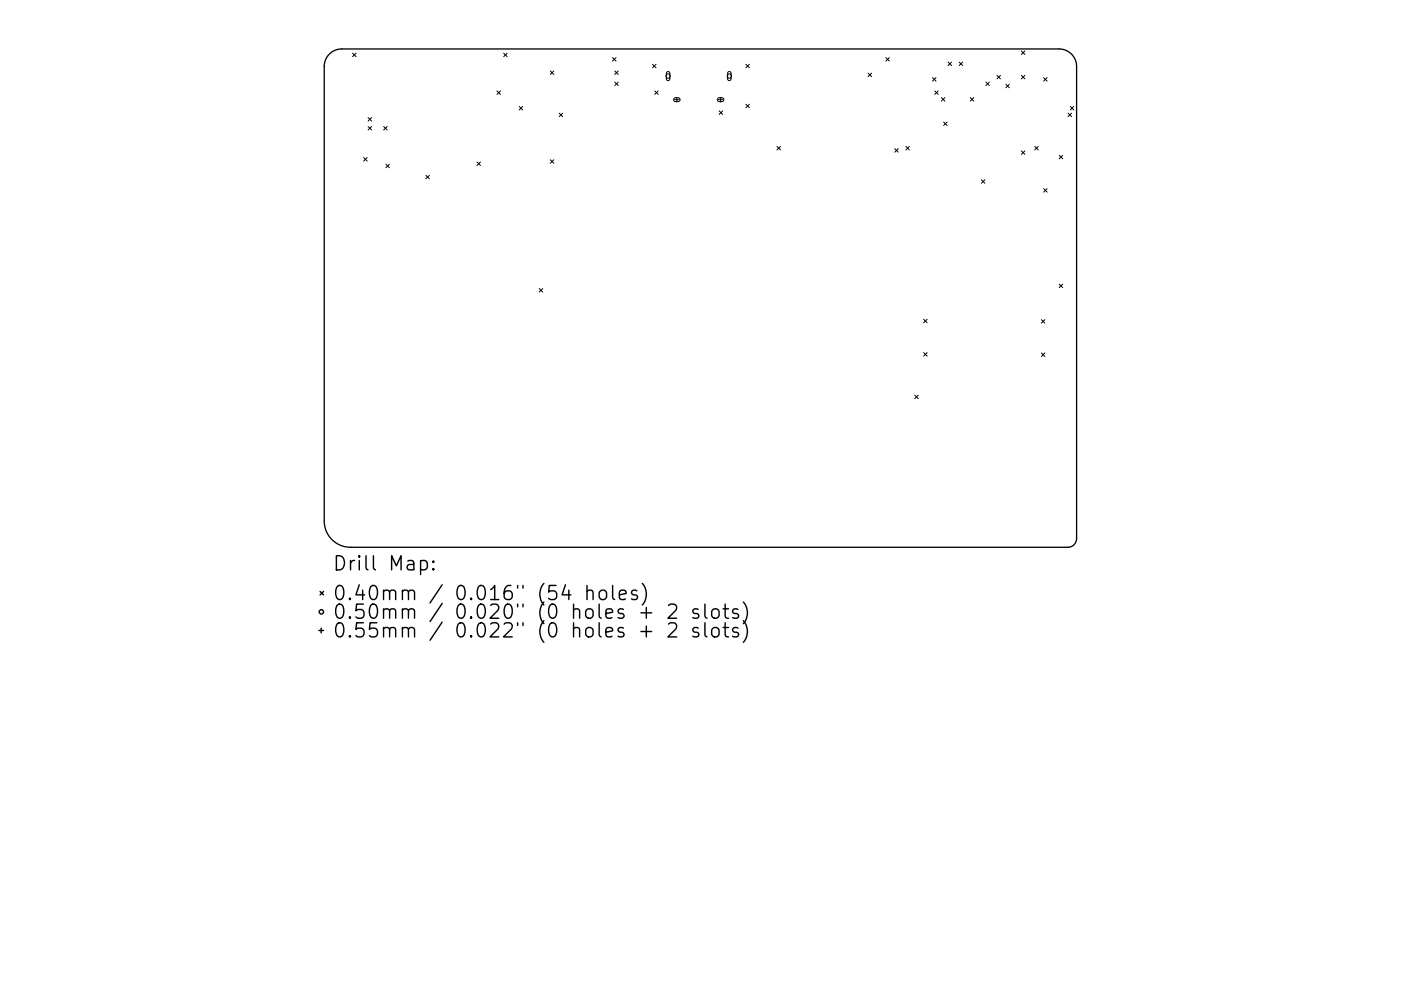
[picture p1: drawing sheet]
<svg xmlns="http://www.w3.org/2000/svg" width="297mm" height="210mm" viewBox="0 0 297 210" stroke-linecap="round" stroke-linejoin="round" font-family="sans-serif">
<defs><g id="words">
<g font-size="4.2">
<text x="70.6" y="121.1">Drill Map:</text>
<text x="70.6" y="127.4">0.40mm / 0.016&quot; (54 holes)</text>
<text x="70.6" y="131.3">0.50mm / 0.020&quot; (0 holes + 2 slots)</text>
<text x="70.6" y="135.3">0.55mm / 0.022&quot; (0 holes + 2 slots)</text>
</g>
</g></defs>
<path d="M69.8 11.5a3.7 3.7 0 0 1 2.7-1.1h152a3.7 3.7 0 0 1 3.8 3.7v100.2a1.85 1.85 0 0 1-1.9 1.8h-152.1a5.6 5.6 0 0 1-5.6-5.6v-96.4a3.7 3.7 0 0 1 1.1-2.6z" fill="none" stroke="#000" stroke-width=".28"/>
<g fill="none" stroke="#000" stroke-width=".21">
<path d="M74.7 11.3l.8 .7M75.5 11.3l-.8 .7M105.4 19.3l.7 .7M106.1 19.3l-.7 .7M106.8 11.3l.7 .7M107.5 11.3l-.7 .7M116.7 15.1l.7 .7M117.4 15.1l-.7 .7M129.9 12.2l.7 .8M130.3 15.1l.8 .7M130.3 17.4l.8 .8M130.6 12.2l-.7 .8"/>
<path d="M131.1 15.1l-.8 .7M131.1 17.4l-.8 .8M138.3 13.6l.8 .8M138.8 19.3l.8 .7M139.1 13.6l-.8 .8M139.6 19.3l-.8 .7M141.4 15.3l.3-.1 .3 .3v1.3l-.3 .3-.3-.1-.1-.2zM154.4 15.3l.3-.1 .3 .3v1.3l-.3 .3-.3-.1-.1-.2zM158.1 13.6l.8 .8M158.9 13.6l-.8 .8M184 15.5l.8 .8M184.8 15.5l-.8 .8"/>
<path d="M187.8 12.2l.8 .8M188.6 12.2l-.8 .8M197.7 16.5l.8 .7M198.2 19.3l.7 .7M198.5 16.5l-.8 .7M198.9 19.3l-.7 .7M201 13.2l.8 .7M201.8 13.2l-.8 .7M203.4 13.2l.7 .7M204.1 13.2l-.7 .7M209 17.4l.8 .8M209.8 17.4l-.8 .8"/>
<path d="M211.4 16l.7 .7M212.1 16l-.7 .7M213.3 17.9l.7 .7M214 17.9l-.7 .7M216.6 10.8l.7 .8M216.6 16l.7 .7M217.3 10.8l-.7 .8M217.3 16l-.7 .7M221.3 16.5l.7 .7M222 16.5l-.7 .7M77.1 33.4l.7 .8M77.8 33.4l-.7 .8"/>
<path d="M78 24.9l.8 .8M78 26.8l.8 .8M78.8 24.9l-.8 .8M78.8 26.8l-.8 .8M81.3 26.8l.8 .8M81.8 34.8l.8 .8M82.1 26.8l-.8 .8M82.6 34.8l-.8 .8M90.3 37.2l.7 .7M91 37.2l-.7 .7M101.1 34.4l.8 .7M101.9 34.4l-.8 .7"/>
<path d="M110.1 22.6l.7 .7M110.8 22.6l-.7 .7M116.7 33.9l.7 .7M117.4 33.9l-.7 .7M118.6 24l.7 .7M119.3 24l-.7 .7M142.9 20.9l1-.1 .3 .2v.3l-.3 .2h-.8l-.3-.3zM143 21.1h1M143.5 20.6v1.1M152.2 20.9l1-.1 .2 .2v.3l-.2 .2h-.8l-.3-.3zM152.3 21.1h1M152.5 23.5l.7 .8"/>
<path d="M152.8 20.6v1.1M153.2 23.5l-.7 .8M158.1 22.1l.8 .8M158.9 22.1l-.8 .8M164.7 31.1l.8 .7M165.5 31.1l-.8 .7M189.7 31.5l.7 .8M190.4 31.5l-.7 .8M192.1 31.1l.7 .7M192.8 31.1l-.7 .7M199.6 20.7l.7 .7M200.1 25.9l.7 .7"/>
<path d="M200.3 20.7l-.7 .7M200.8 25.9l-.7 .7M205.7 20.7l.8 .7M206.5 20.7l-.8 .7M208.1 38.1l.7 .8M208.8 38.1l-.7 .8M216.6 32l.7 .8M217.3 32l-.7 .8M219.4 31.1l.7 .7M220.1 31.1l-.7 .7M224.6 33l.7 .7M225.3 33l-.7 .7"/>
<path d="M226.5 24l.7 .7M226.9 22.6l.8 .7M227.2 24l-.7 .7M227.7 22.6l-.8 .7M221.3 40l.7 .8M222 40l-.7 .8M114.3 61.2l.8 .8M115.1 61.2l-.8 .8M195.8 67.7l.8 .8M195.8 74.8l.8 .7M196.6 67.7l-.8 .8M196.6 74.8l-.8 .7"/>
<path d="M220.8 67.8l.7 .8M220.8 74.9l.7 .7M221.5 67.8l-.7 .8M221.5 74.9l-.7 .7M224.6 60.3l.7 .7M225.3 60.3l-.7 .7M193.9 83.8l.8 .8M194.7 83.8l-.8 .8"/>
<circle cx="141.6" cy="16.1" r=".46"/>
<circle cx="154.6" cy="16.1" r=".46"/>
</g>
<g fill="none" stroke="#000" stroke-width=".3">
<path d="M89.2 119.1l.8-.2 .6 .6v.8l-.3 .5-.3 .1-.8-.1M91.9 119.1l.1 .1-.1 .1-.2-.1 .2-.1v.2M67.6 133.8h1M67.9 125.5l.7 .7M68.1 133.3v1M68.6 125.5l-.7 .7M91.9 120.6l.1 .2-.1 .1-.2-.1 .2-.2v.3M124.5 125.5a.74 .74 0 0 1 1.2 .1v1.6M124.5 124.2v3M127.2 125.5a.81 .81 0 0 1 .8-.3 .81 .81 0 0 1 .6 .6v.8a.81 .81 0 0 1-.8 .6 .81 .81 0 0 1-.8-.6v-.8zM129.9 124.2v2.6l.4 .4M131.3 126.2l1.4-.3-.1-.5-.9-.2-.4 .4v1.2l.2 .3 .2 .1 .9-.1"/>
<path d="M135 125.4l-.7-.2-.4 .4 .1 .5 1 .3 .2 .2-.2 .5-.3 .1-.8-.1M135.9 130h2.3M135.9 134h2.3M136.2 123.8a3.4 3.4 0 0 1 0 4.6M137 128.9v2.3M137 132.8v2.3M141.7 128.5l.5-.3h.7a.81 .81 0 0 1 .4 1.3l-1.7 1.7h1.9M141.7 132.4l.5-.3h.7a.81 .81 0 0 1 .4 1.3l-1.7 1.7h1.9M148 129.3l-.7-.1-.4 .4 .1 .4 1 .3 .2 .3-.2 .4-.3 .2-.8-.2M148 133.3l-.7-.2-.4 .5 .1 .4 1 .3 .2 .3-.2 .4-.3 .1-.8-.1M149.5 128.2v2.5l.4 .5M149.5 132.1v2.6l.4 .4"/>
<path d="M151 129.5a.81 .81 0 0 1 .8-.3 .81 .81 0 0 1 .7 .5v.9a.81 .81 0 0 1-.8 .6 .81 .81 0 0 1-.8-.6v-.9zM151 133.4a.81 .81 0 0 1 .8-.3 .81 .81 0 0 1 .7 .6v.9a.81 .81 0 0 1-.8 .6 .81 .81 0 0 1-.8-.6v-.9zM153.3 129.2h1.2M153.3 133.1h1.2M153.7 128.2v2.5l.2 .3 .6 .2M153.7 132.1v2.6l.2 .3 .6 .1M156.5 129.3l-.8-.1-.4 .4 .2 .4 1 .3 .1 .3-.1 .4-.3 .2-.9-.2M156.5 133.3l-.8-.2-.4 .5 .2 .4 1 .3 .1 .3-.1 .4-.3 .1-.9-.1M157.6 127.7a3.4 3.4 0 0 1 0 4.6M157.6 131.7a3.4 3.4 0 0 1 0 4.6"/>
<circle cx="68.1" cy="129.8" r=".46"/>
</g>
<use href="#words"/>
</svg>
